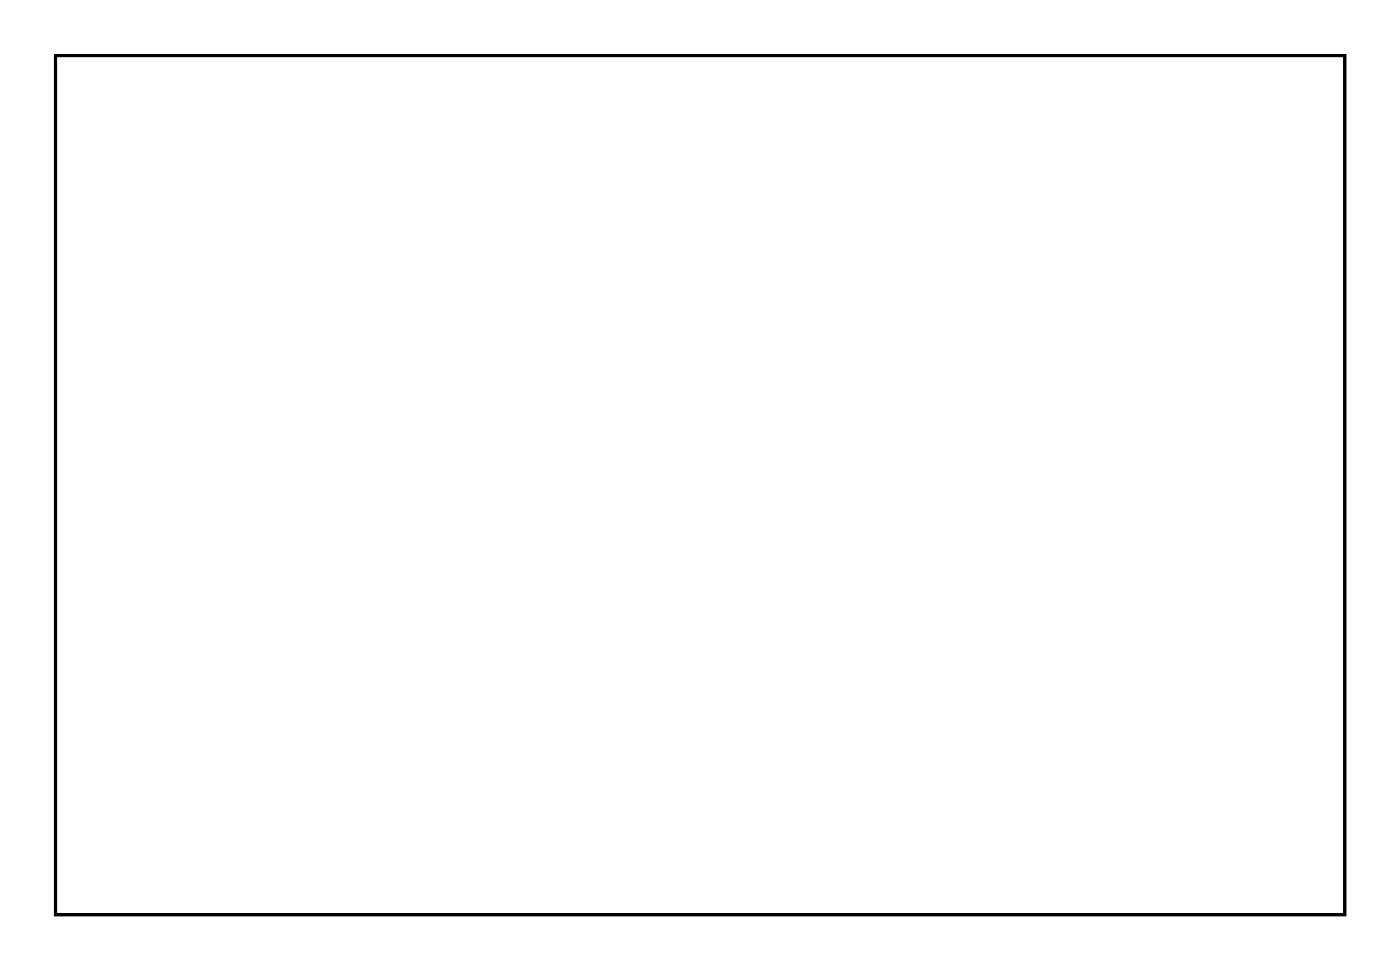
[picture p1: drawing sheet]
<svg xmlns="http://www.w3.org/2000/svg" width="92mm" height="63mm" viewBox="0 0 92 63" stroke-linecap="round" stroke-linejoin="round" font-family="sans-serif">
<path d="M3.6 3.6h84.5v56.3h-84.5z" fill="none" stroke="#000" stroke-width=".2"/>
<path d="M3.6 3.6h84.5v56.3h-84.5z" fill="none" stroke="#000" stroke-width=".07"/>
<circle cx="30.7" cy="15.4" r=".35" fill="#fff"/>
<circle cx="30.7" cy="15.4" r=".35" fill="none" stroke="#fff" stroke-width=".55"/>
<circle cx="9.3" cy="34.3" r=".35" fill="#fff"/>
<circle cx="9.3" cy="34.3" r=".35" fill="none" stroke="#fff" stroke-width=".55"/>
<circle cx="14" cy="38.2" r=".7" fill="#fff"/>
<circle cx="14" cy="38.2" r=".7" fill="none" stroke="#fff" stroke-width=".76" stroke-linecap="butt"/>
<circle cx="14" cy="48.4" r=".7" fill="#fff"/>
<circle cx="14" cy="48.4" r=".7" fill="none" stroke="#fff" stroke-width=".76" stroke-linecap="butt"/>
<circle cx="21.6" cy="48.4" r=".7" fill="#fff"/>
<circle cx="21.6" cy="48.4" r=".7" fill="none" stroke="#fff" stroke-width=".76" stroke-linecap="butt"/>
<circle cx="21.6" cy="38.2" r=".7" fill="#fff"/>
<circle cx="21.6" cy="38.2" r=".7" fill="none" stroke="#fff" stroke-width=".76" stroke-linecap="butt"/>
<circle cx="34.3" cy="48.4" r=".7" fill="#fff"/>
<circle cx="34.3" cy="48.4" r=".7" fill="none" stroke="#fff" stroke-width=".76" stroke-linecap="butt"/>
<circle cx="34.3" cy="38.2" r=".7" fill="#fff"/>
<circle cx="34.3" cy="38.2" r=".7" fill="none" stroke="#fff" stroke-width=".76" stroke-linecap="butt"/>
<circle cx="27.9" cy="38.2" r=".7" fill="#fff"/>
<circle cx="27.9" cy="38.2" r=".7" fill="none" stroke="#fff" stroke-width=".76" stroke-linecap="butt"/>
<circle cx="27.9" cy="48.4" r=".7" fill="#fff"/>
<circle cx="27.9" cy="48.4" r=".7" fill="none" stroke="#fff" stroke-width=".76" stroke-linecap="butt"/>
<circle cx="59.7" cy="47.1" r=".62" fill="#fff"/>
<circle cx="59.7" cy="47.1" r=".62" fill="none" stroke="#fff" stroke-width=".69" stroke-linecap="butt"/>
<circle cx="59.7" cy="43.1" r=".62" fill="#fff"/>
<circle cx="59.7" cy="43.1" r=".62" fill="none" stroke="#fff" stroke-width=".69" stroke-linecap="butt"/>
<circle cx="71.1" cy="47.1" r=".62" fill="#fff"/>
<circle cx="71.1" cy="47.1" r=".62" fill="none" stroke="#fff" stroke-width=".69" stroke-linecap="butt"/>
<circle cx="71.1" cy="43.1" r=".62" fill="#fff"/>
<circle cx="71.1" cy="43.1" r=".62" fill="none" stroke="#fff" stroke-width=".69" stroke-linecap="butt"/>
<path d="M34.8 18.5h1.5v1.4h-1.5z" fill="#fff"/>
<path d="M34.8 18.5h1.5v1.4h-1.5z" fill="none" stroke="#fff" stroke-width=".76" stroke-linecap="butt"/>
<circle cx="35.5" cy="19.2" r=".74" fill="#fff"/>
<circle cx="35.5" cy="19.2" r=".74" fill="none" stroke="#fff" stroke-width=".76" stroke-linecap="butt"/>
<circle cx="33" cy="19.2" r=".74" fill="#fff"/>
<circle cx="33" cy="19.2" r=".74" fill="none" stroke="#fff" stroke-width=".76" stroke-linecap="butt"/>
<circle cx="30.5" cy="19.2" r=".74" fill="#fff"/>
<circle cx="30.5" cy="19.2" r=".74" fill="none" stroke="#fff" stroke-width=".76" stroke-linecap="butt"/>
<path d="M6.9 10.9h1.4v1.4h-1.4z" fill="#fff"/>
<path d="M6.9 10.9h1.4v1.4h-1.4z" fill="none" stroke="#fff" stroke-width=".76" stroke-linecap="butt"/>
<circle cx="7.6" cy="11.6" r=".7" fill="#fff"/>
<circle cx="7.6" cy="11.6" r=".7" fill="none" stroke="#fff" stroke-width=".76" stroke-linecap="butt"/>
<circle cx="12.7" cy="11.6" r=".7" fill="#fff"/>
<circle cx="12.7" cy="11.6" r=".7" fill="none" stroke="#fff" stroke-width=".76" stroke-linecap="butt"/>
<circle cx="48.2" cy="20.5" r=".6" fill="#fff"/>
<circle cx="48.2" cy="20.5" r=".6" fill="none" stroke="#fff" stroke-width=".65" stroke-linecap="butt"/>
<path d="M47.6 19.9h1.2v1.2h-1.2z" fill="#fff"/>
<path d="M47.6 19.9h1.2v1.2h-1.2z" fill="none" stroke="#fff" stroke-width=".65" stroke-linecap="butt"/>
<circle cx="48.2" cy="23" r=".6" fill="#fff"/>
<circle cx="48.2" cy="23" r=".6" fill="none" stroke="#fff" stroke-width=".65" stroke-linecap="butt"/>
<circle cx="17.8" cy="18" r=".6" fill="#fff"/>
<circle cx="17.8" cy="18" r=".6" fill="none" stroke="#fff" stroke-width=".65" stroke-linecap="butt"/>
<path d="M17.2 17.4h1.2v1.2h-1.2z" fill="#fff"/>
<path d="M17.2 17.4h1.2v1.2h-1.2z" fill="none" stroke="#fff" stroke-width=".65" stroke-linecap="butt"/>
<circle cx="17.8" cy="20.5" r=".6" fill="#fff"/>
<circle cx="17.8" cy="20.5" r=".6" fill="none" stroke="#fff" stroke-width=".65" stroke-linecap="butt"/>
<circle cx="27.9" cy="29.4" r=".6" fill="#fff"/>
<circle cx="27.9" cy="29.4" r=".6" fill="none" stroke="#fff" stroke-width=".65" stroke-linecap="butt"/>
<path d="M27.3 28.8h1.2v1.2h-1.2z" fill="#fff"/>
<path d="M27.3 28.8h1.2v1.2h-1.2z" fill="none" stroke="#fff" stroke-width=".65" stroke-linecap="butt"/>
<circle cx="27.9" cy="31.9" r=".6" fill="#fff"/>
<circle cx="27.9" cy="31.9" r=".6" fill="none" stroke="#fff" stroke-width=".65" stroke-linecap="butt"/>
<circle cx="20.3" cy="56" r=".6" fill="#fff"/>
<circle cx="20.3" cy="56" r=".6" fill="none" stroke="#fff" stroke-width=".65" stroke-linecap="butt"/>
<path d="M19.7 55.4h1.2v1.2h-1.2z" fill="#fff"/>
<path d="M19.7 55.4h1.2v1.2h-1.2z" fill="none" stroke="#fff" stroke-width=".65" stroke-linecap="butt"/>
<circle cx="20.3" cy="53.5" r=".6" fill="#fff"/>
<circle cx="20.3" cy="53.5" r=".6" fill="none" stroke="#fff" stroke-width=".65" stroke-linecap="butt"/>
<circle cx="62.2" cy="56" r=".66" fill="#fff"/>
<circle cx="62.2" cy="56" r=".66" fill="none" stroke="#fff" stroke-width=".61" stroke-linecap="butt"/>
<circle cx="64.8" cy="56" r=".66" fill="#fff"/>
<circle cx="64.8" cy="56" r=".66" fill="none" stroke="#fff" stroke-width=".61" stroke-linecap="butt"/>
<circle cx="67.3" cy="56" r=".66" fill="#fff"/>
<circle cx="67.3" cy="56" r=".66" fill="none" stroke="#fff" stroke-width=".61" stroke-linecap="butt"/>
<circle cx="69.8" cy="56" r=".66" fill="#fff"/>
<circle cx="69.8" cy="56" r=".66" fill="none" stroke="#fff" stroke-width=".61" stroke-linecap="butt"/>
<circle cx="72.4" cy="56" r=".66" fill="#fff"/>
<circle cx="72.4" cy="56" r=".66" fill="none" stroke="#fff" stroke-width=".61" stroke-linecap="butt"/>
<circle cx="50.5" cy="7.8" r=".66" fill="#fff"/>
<circle cx="50.5" cy="7.8" r=".66" fill="none" stroke="#fff" stroke-width=".61" stroke-linecap="butt"/>
<circle cx="48" cy="7.8" r=".66" fill="#fff"/>
<circle cx="48" cy="7.8" r=".66" fill="none" stroke="#fff" stroke-width=".61" stroke-linecap="butt"/>
<circle cx="45.4" cy="7.8" r=".66" fill="#fff"/>
<circle cx="45.4" cy="7.8" r=".66" fill="none" stroke="#fff" stroke-width=".61" stroke-linecap="butt"/>
<circle cx="42.9" cy="7.8" r=".66" fill="#fff"/>
<circle cx="42.9" cy="7.8" r=".66" fill="none" stroke="#fff" stroke-width=".61" stroke-linecap="butt"/>
<circle cx="40.4" cy="7.8" r=".66" fill="#fff"/>
<circle cx="40.4" cy="7.8" r=".66" fill="none" stroke="#fff" stroke-width=".61" stroke-linecap="butt"/>
<circle cx="37.8" cy="7.8" r=".66" fill="#fff"/>
<circle cx="37.8" cy="7.8" r=".66" fill="none" stroke="#fff" stroke-width=".61" stroke-linecap="butt"/>
<circle cx="35.3" cy="7.8" r=".66" fill="#fff"/>
<circle cx="35.3" cy="7.8" r=".66" fill="none" stroke="#fff" stroke-width=".61" stroke-linecap="butt"/>
<circle cx="32.7" cy="7.8" r=".66" fill="#fff"/>
<circle cx="32.7" cy="7.8" r=".66" fill="none" stroke="#fff" stroke-width=".61" stroke-linecap="butt"/>
<circle cx="30.2" cy="7.8" r=".66" fill="#fff"/>
<circle cx="30.2" cy="7.8" r=".66" fill="none" stroke="#fff" stroke-width=".61" stroke-linecap="butt"/>
<circle cx="27.7" cy="7.8" r=".66" fill="#fff"/>
<circle cx="27.7" cy="7.8" r=".66" fill="none" stroke="#fff" stroke-width=".61" stroke-linecap="butt"/>
<circle cx="72.4" cy="7.8" r=".66" fill="#fff"/>
<circle cx="72.4" cy="7.8" r=".66" fill="none" stroke="#fff" stroke-width=".61" stroke-linecap="butt"/>
<circle cx="69.8" cy="7.8" r=".66" fill="#fff"/>
<circle cx="69.8" cy="7.8" r=".66" fill="none" stroke="#fff" stroke-width=".61" stroke-linecap="butt"/>
<circle cx="67.3" cy="7.8" r=".66" fill="#fff"/>
<circle cx="67.3" cy="7.8" r=".66" fill="none" stroke="#fff" stroke-width=".61" stroke-linecap="butt"/>
<circle cx="64.8" cy="7.8" r=".66" fill="#fff"/>
<circle cx="64.8" cy="7.8" r=".66" fill="none" stroke="#fff" stroke-width=".61" stroke-linecap="butt"/>
<circle cx="62.2" cy="7.8" r=".66" fill="#fff"/>
<circle cx="62.2" cy="7.8" r=".66" fill="none" stroke="#fff" stroke-width=".61" stroke-linecap="butt"/>
<circle cx="59.7" cy="7.8" r=".66" fill="#fff"/>
<circle cx="59.7" cy="7.8" r=".66" fill="none" stroke="#fff" stroke-width=".61" stroke-linecap="butt"/>
<circle cx="57.1" cy="7.8" r=".66" fill="#fff"/>
<circle cx="57.1" cy="7.8" r=".66" fill="none" stroke="#fff" stroke-width=".61" stroke-linecap="butt"/>
<circle cx="54.6" cy="7.8" r=".66" fill="#fff"/>
<circle cx="54.6" cy="7.8" r=".66" fill="none" stroke="#fff" stroke-width=".61" stroke-linecap="butt"/>
<circle cx="39.4" cy="56" r=".66" fill="#fff"/>
<circle cx="39.4" cy="56" r=".66" fill="none" stroke="#fff" stroke-width=".61" stroke-linecap="butt"/>
<circle cx="36.8" cy="56" r=".66" fill="#fff"/>
<circle cx="36.8" cy="56" r=".66" fill="none" stroke="#fff" stroke-width=".61" stroke-linecap="butt"/>
<circle cx="41.9" cy="56" r=".66" fill="#fff"/>
<circle cx="41.9" cy="56" r=".66" fill="none" stroke="#fff" stroke-width=".61" stroke-linecap="butt"/>
<circle cx="44.4" cy="56" r=".66" fill="#fff"/>
<circle cx="44.4" cy="56" r=".66" fill="none" stroke="#fff" stroke-width=".61" stroke-linecap="butt"/>
<circle cx="47" cy="56" r=".66" fill="#fff"/>
<circle cx="47" cy="56" r=".66" fill="none" stroke="#fff" stroke-width=".61" stroke-linecap="butt"/>
<circle cx="49.5" cy="56" r=".66" fill="#fff"/>
<circle cx="49.5" cy="56" r=".66" fill="none" stroke="#fff" stroke-width=".61" stroke-linecap="butt"/>
<circle cx="52.1" cy="56" r=".66" fill="#fff"/>
<circle cx="52.1" cy="56" r=".66" fill="none" stroke="#fff" stroke-width=".61" stroke-linecap="butt"/>
<circle cx="54.6" cy="56" r=".66" fill="#fff"/>
<circle cx="54.6" cy="56" r=".66" fill="none" stroke="#fff" stroke-width=".61" stroke-linecap="butt"/>
<circle cx="59.7" cy="56" r=".66" fill="#fff"/>
<circle cx="59.7" cy="56" r=".66" fill="none" stroke="#fff" stroke-width=".61" stroke-linecap="butt"/>
<circle cx="74.9" cy="28" r=".66" fill="#fff"/>
<circle cx="74.9" cy="28" r=".66" fill="none" stroke="#fff" stroke-width=".61" stroke-linecap="butt"/>
<circle cx="72.3" cy="28" r=".66" fill="#fff"/>
<circle cx="72.3" cy="28" r=".66" fill="none" stroke="#fff" stroke-width=".61" stroke-linecap="butt"/>
<circle cx="74.9" cy="30.5" r=".66" fill="#fff"/>
<circle cx="74.9" cy="30.5" r=".66" fill="none" stroke="#fff" stroke-width=".61" stroke-linecap="butt"/>
<circle cx="72.3" cy="30.5" r=".66" fill="#fff"/>
<circle cx="72.3" cy="30.5" r=".66" fill="none" stroke="#fff" stroke-width=".61" stroke-linecap="butt"/>
<circle cx="74.9" cy="33.1" r=".66" fill="#fff"/>
<circle cx="74.9" cy="33.1" r=".66" fill="none" stroke="#fff" stroke-width=".61" stroke-linecap="butt"/>
<circle cx="72.3" cy="33.1" r=".66" fill="#fff"/>
<circle cx="72.3" cy="33.1" r=".66" fill="none" stroke="#fff" stroke-width=".61" stroke-linecap="butt"/>
<path d="M42.5 37.5h1.4v1.4h-1.4z" fill="#fff"/>
<path d="M42.5 37.5h1.4v1.4h-1.4z" fill="none" stroke="#fff" stroke-width=".76" stroke-linecap="butt"/>
<circle cx="43.2" cy="38.2" r=".7" fill="#fff"/>
<circle cx="43.2" cy="38.2" r=".7" fill="none" stroke="#fff" stroke-width=".76" stroke-linecap="butt"/>
<circle cx="43.2" cy="30.6" r=".7" fill="#fff"/>
<circle cx="43.2" cy="30.6" r=".7" fill="none" stroke="#fff" stroke-width=".76" stroke-linecap="butt"/>
<circle cx="45.7" cy="38.2" r=".7" fill="#fff"/>
<circle cx="45.7" cy="38.2" r=".7" fill="none" stroke="#fff" stroke-width=".76" stroke-linecap="butt"/>
<circle cx="45.7" cy="30.6" r=".7" fill="#fff"/>
<circle cx="45.7" cy="30.6" r=".7" fill="none" stroke="#fff" stroke-width=".76" stroke-linecap="butt"/>
<circle cx="48.2" cy="38.2" r=".7" fill="#fff"/>
<circle cx="48.2" cy="38.2" r=".7" fill="none" stroke="#fff" stroke-width=".76" stroke-linecap="butt"/>
<circle cx="48.2" cy="30.6" r=".7" fill="#fff"/>
<circle cx="48.2" cy="30.6" r=".7" fill="none" stroke="#fff" stroke-width=".76" stroke-linecap="butt"/>
<circle cx="50.8" cy="38.2" r=".7" fill="#fff"/>
<circle cx="50.8" cy="38.2" r=".7" fill="none" stroke="#fff" stroke-width=".76" stroke-linecap="butt"/>
<circle cx="50.8" cy="30.6" r=".7" fill="#fff"/>
<circle cx="50.8" cy="30.6" r=".7" fill="none" stroke="#fff" stroke-width=".76" stroke-linecap="butt"/>
<circle cx="53.3" cy="38.2" r=".7" fill="#fff"/>
<circle cx="53.3" cy="38.2" r=".7" fill="none" stroke="#fff" stroke-width=".76" stroke-linecap="butt"/>
<circle cx="53.3" cy="30.6" r=".7" fill="#fff"/>
<circle cx="53.3" cy="30.6" r=".7" fill="none" stroke="#fff" stroke-width=".76" stroke-linecap="butt"/>
<circle cx="55.9" cy="38.2" r=".7" fill="#fff"/>
<circle cx="55.9" cy="38.2" r=".7" fill="none" stroke="#fff" stroke-width=".76" stroke-linecap="butt"/>
<circle cx="55.9" cy="30.6" r=".7" fill="#fff"/>
<circle cx="55.9" cy="30.6" r=".7" fill="none" stroke="#fff" stroke-width=".76" stroke-linecap="butt"/>
<circle cx="58.4" cy="38.2" r=".7" fill="#fff"/>
<circle cx="58.4" cy="38.2" r=".7" fill="none" stroke="#fff" stroke-width=".76" stroke-linecap="butt"/>
<circle cx="58.4" cy="30.6" r=".7" fill="#fff"/>
<circle cx="58.4" cy="30.6" r=".7" fill="none" stroke="#fff" stroke-width=".76" stroke-linecap="butt"/>
<circle cx="60.9" cy="38.2" r=".7" fill="#fff"/>
<circle cx="60.9" cy="38.2" r=".7" fill="none" stroke="#fff" stroke-width=".76" stroke-linecap="butt"/>
<circle cx="60.9" cy="30.6" r=".7" fill="#fff"/>
<circle cx="60.9" cy="30.6" r=".7" fill="none" stroke="#fff" stroke-width=".76" stroke-linecap="butt"/>
<path d="M55.1 19.7h1.5v1.5h-1.5z" fill="#fff"/>
<path d="M55.1 19.7h1.5v1.5h-1.5z" fill="none" stroke="#fff" stroke-width=".76" stroke-linecap="butt"/>
<circle cx="55.9" cy="20.5" r=".74" fill="#fff"/>
<circle cx="55.9" cy="20.5" r=".74" fill="none" stroke="#fff" stroke-width=".76" stroke-linecap="butt"/>
<circle cx="55.9" cy="23" r=".74" fill="#fff"/>
<circle cx="55.9" cy="23" r=".74" fill="none" stroke="#fff" stroke-width=".76" stroke-linecap="butt"/>
<path d="M66.6 31.2h1.4v1.4h-1.4z" fill="#fff"/>
<path d="M66.6 31.2h1.4v1.4h-1.4z" fill="none" stroke="#fff" stroke-width=".76" stroke-linecap="butt"/>
<circle cx="67.3" cy="31.9" r=".74" fill="#fff"/>
<circle cx="67.3" cy="31.9" r=".74" fill="none" stroke="#fff" stroke-width=".76" stroke-linecap="butt"/>
<circle cx="67.3" cy="29.4" r=".74" fill="#fff"/>
<circle cx="67.3" cy="29.4" r=".74" fill="none" stroke="#fff" stroke-width=".76" stroke-linecap="butt"/>
<circle cx="83.8" cy="25.5" r=".56" fill="#fff"/>
<circle cx="83.8" cy="25.5" r=".56" fill="none" stroke="#fff" stroke-width=".66" stroke-linecap="butt"/>
<circle cx="83.8" cy="28.1" r=".56" fill="#fff"/>
<circle cx="83.8" cy="28.1" r=".56" fill="none" stroke="#fff" stroke-width=".66" stroke-linecap="butt"/>
<circle cx="83.8" cy="30.6" r=".56" fill="#fff"/>
<circle cx="83.8" cy="30.6" r=".56" fill="none" stroke="#fff" stroke-width=".66" stroke-linecap="butt"/>
<circle cx="83.8" cy="33.2" r=".56" fill="#fff"/>
<circle cx="83.8" cy="33.2" r=".56" fill="none" stroke="#fff" stroke-width=".66" stroke-linecap="butt"/>
<path d="M83.1 27.4h1.4v1.4h-1.4z" fill="#fff"/>
<path d="M83.1 27.4h1.4v1.4h-1.4z" fill="none" stroke="#fff" stroke-width=".25"/>
<path d="M83.1 24.9h1.4v1.4h-1.4z" fill="#fff"/>
<path d="M83.1 24.9h1.4v1.4h-1.4z" fill="none" stroke="#fff" stroke-width=".25"/>
<path d="M83.1 29.9h1.4v1.4h-1.4z" fill="#fff"/>
<path d="M83.1 29.9h1.4v1.4h-1.4z" fill="none" stroke="#fff" stroke-width=".25"/>
<path d="M83.1 32.4h1.4v1.4h-1.4z" fill="#fff"/>
<path d="M83.1 32.4h1.4v1.4h-1.4z" fill="none" stroke="#fff" stroke-width=".25"/>
</svg>
